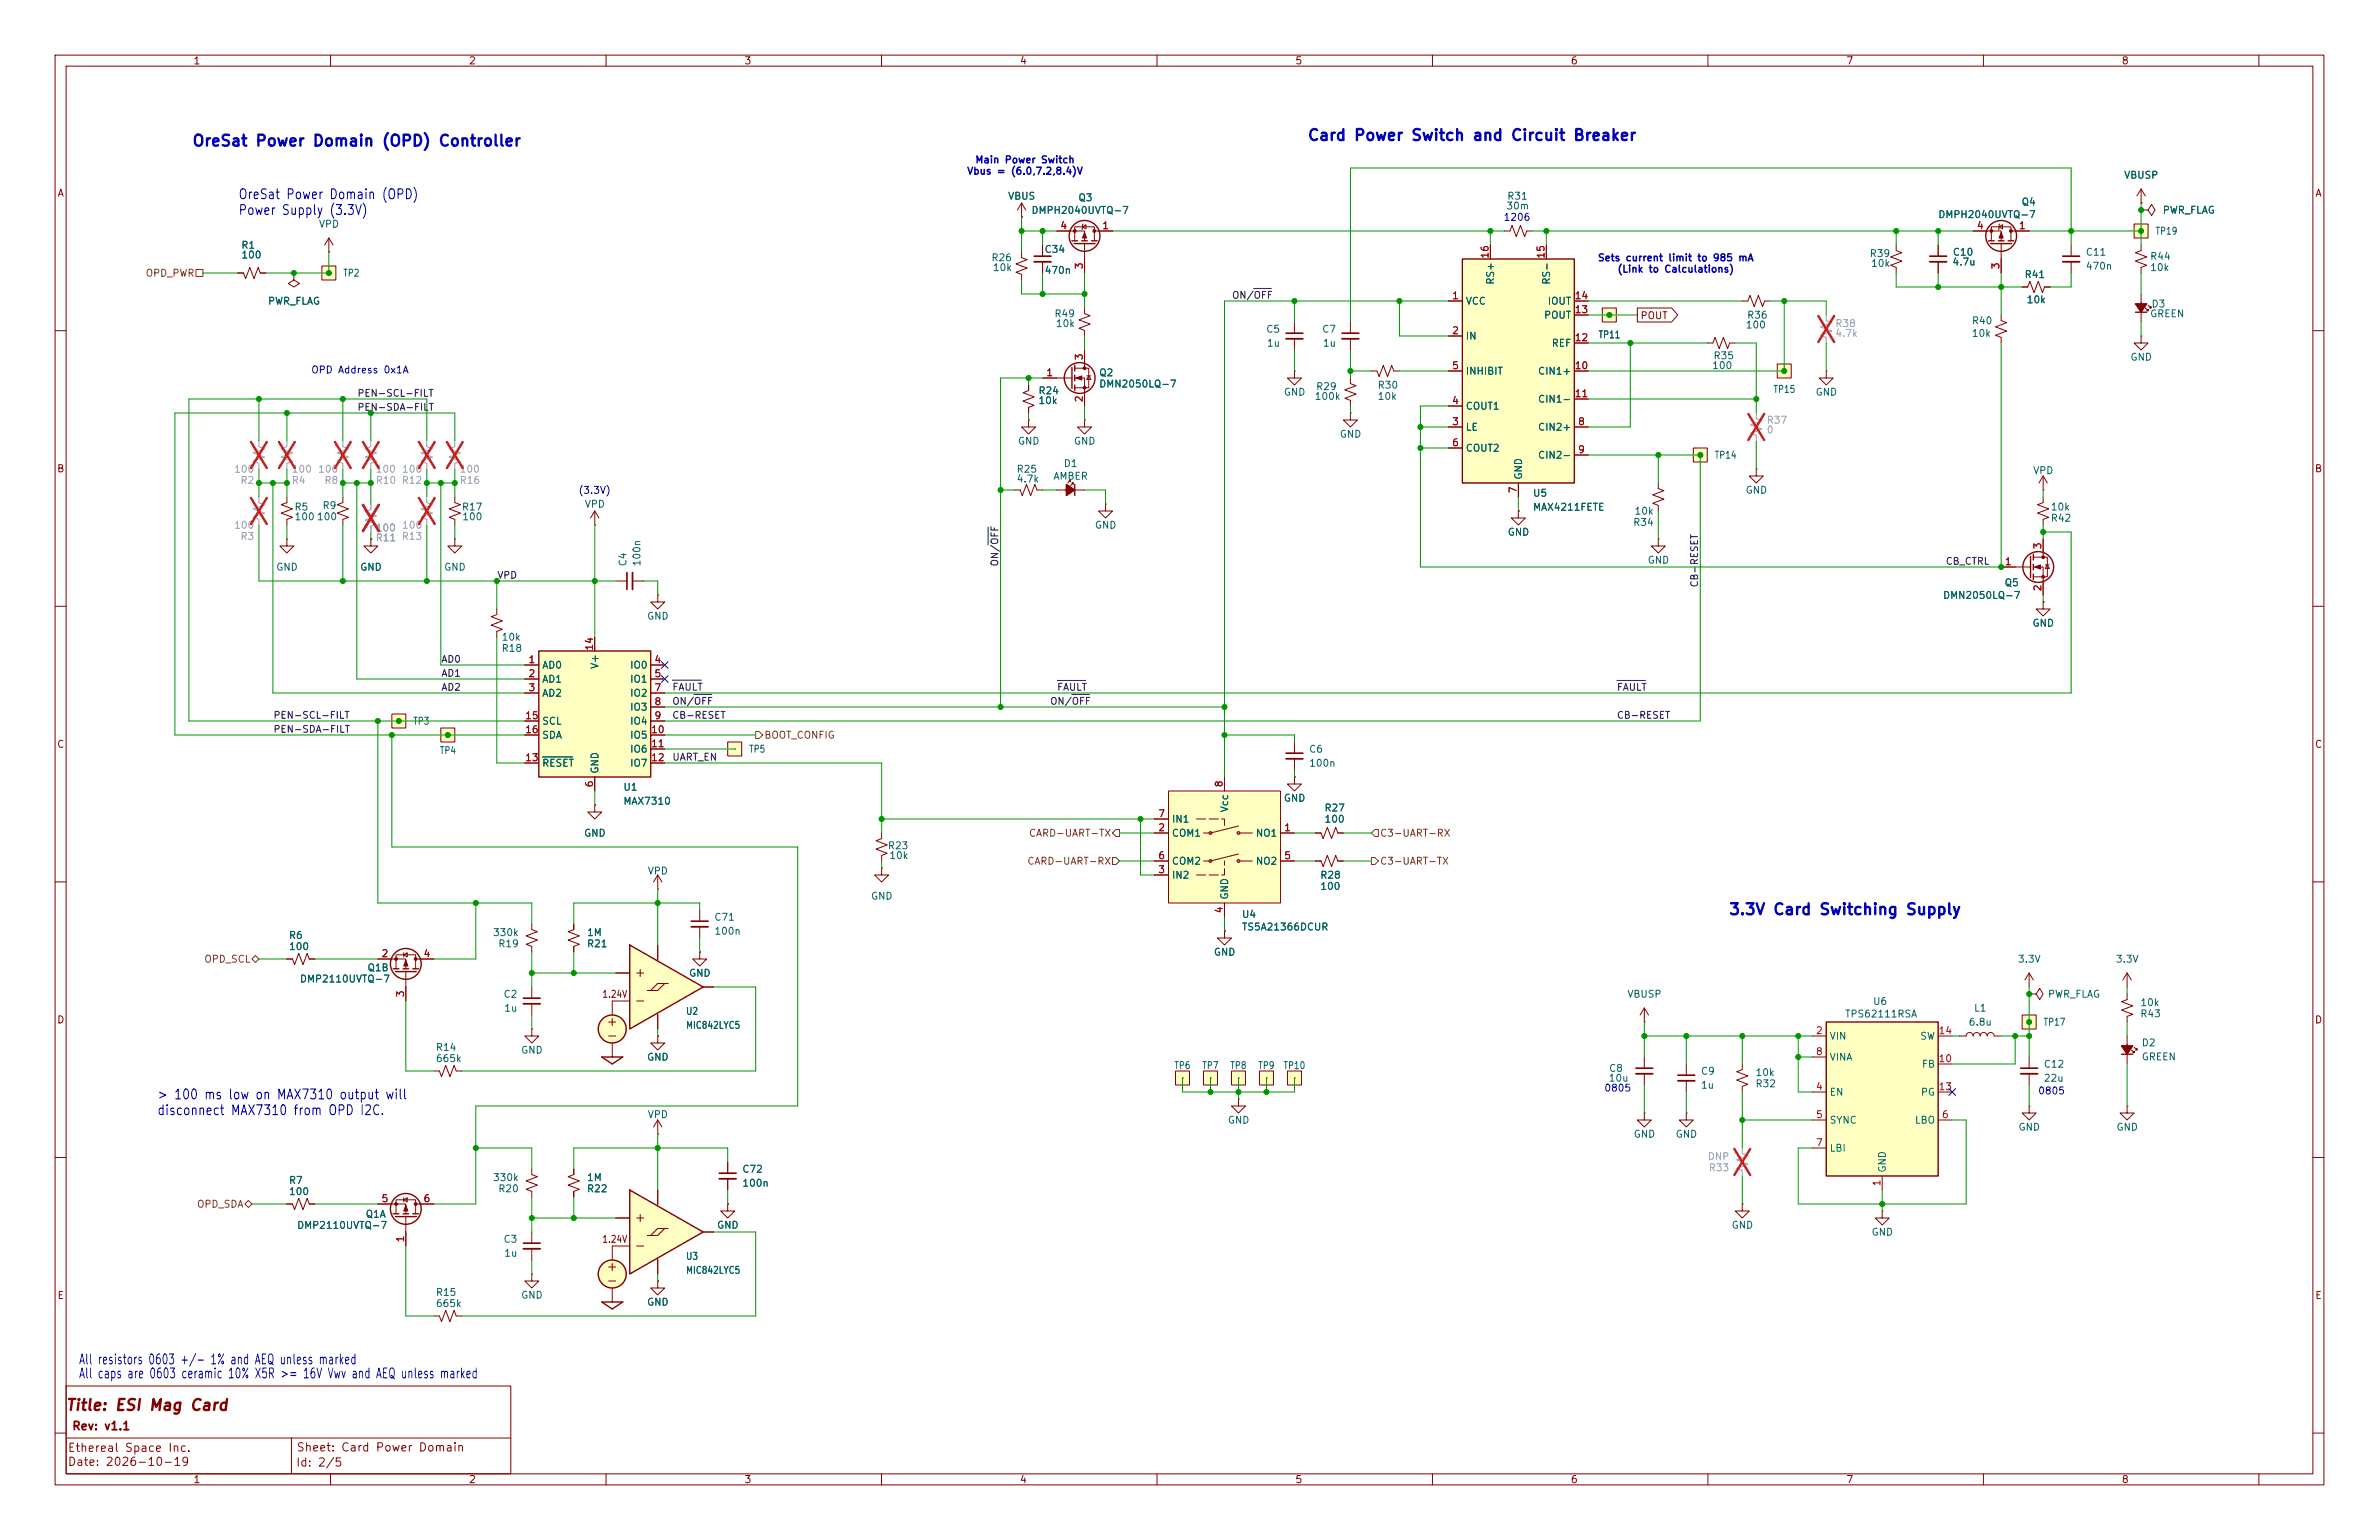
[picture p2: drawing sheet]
<svg xmlns="http://www.w3.org/2000/svg" width="432mm" height="279mm" viewBox="0 0 432 279" stroke-linecap="round" stroke-linejoin="round" font-family="sans-serif">
<defs><g id="words">
<g font-size="2" fill="#0000c2">
<text x="34.8" y="27">OreSat Power Domain (OPD) Controller</text>
<text x="237.2" y="26">Card Power Switch and Circuit Breaker</text>
<text x="313.7" y="166.5">3.3V Card Switching Supply</text>
</g>
<text font-size="2" fill="#840000" x="11.8" y="256.4">Title: ESI Mag Card</text>
<g font-size="1.8" fill="#0000c2">
<text x="43.2" y="36.6">OreSat Power Domain (OPD)</text>
<text x="43.2" y="39.4">Power Supply (3.3V)</text>
<text x="28.4" y="199.9">&gt; 100 ms low on MAX7310 output will</text>
<text x="28.4" y="202.8">disconnect MAX7310 from OPD I2C.</text>
<text x="14.2" y="250.5">All caps are 0603 ceramic 10% X5R &gt;= 16V Vwv and AEQ unless marked</text>
<text x="14.2" y="248">All resistors 0603 +/- 1% and AEQ unless marked</text>
</g>
<g font-size="1.5" fill="#840000">
<text x="12.2" y="263.8">Ethereal Space Inc.</text>
<text x="13" y="259.8">Rev: v1.1</text>
<text x="53.7" y="263.7">Sheet: Card Power Domain</text>
<text x="12.2" y="266.3">Date: 2026-10-19</text>
<text x="53.6" y="266.4">Id: 2/5</text>
</g>
<g font-size="1.3" fill="#840000">
<text x="35" y="12">1</text>
<text x="85" y="12">2</text>
<text x="135" y="12">3</text>
<text x="185" y="12">4</text>
<text x="235" y="12">5</text>
<text x="285" y="12">6</text>
<text x="335" y="12">7</text>
<text x="385" y="12">8</text>
<text x="10.3" y="36">A</text>
<text x="420.1" y="36">A</text>
<text x="297.7" y="58.2">POUT</text>
<text x="10.3" y="86">B</text>
<text x="420.1" y="86">B</text>
<text x="10.3" y="136">C</text>
<text x="420.1" y="136">C</text>
<text x="10.3" y="186">D</text>
<text x="109.2" y="181.3">1.24V</text>
<text x="420.1" y="186">D</text>
<text x="109.2" y="225.8">1.24V</text>
<text x="10.3" y="236">E</text>
<text x="420.1" y="236">E</text>
<text x="35" y="269.4">1</text>
<text x="85" y="269.4">2</text>
<text x="135" y="269.4">3</text>
<text x="185" y="269.4">4</text>
<text x="235" y="269.4">5</text>
<text x="285" y="269.4">6</text>
<text x="335" y="269.4">7</text>
<text x="385" y="269.4">8</text>
</g>
<g font-size="1.3" fill="#0000c2">
<text x="176.9" y="29.9">Main Power Switch</text>
<text x="175.4" y="32">Vbus = (6.0,7.2,8.4)V</text>
<text x="272.8" y="40.4">1206</text>
<text x="289.9" y="47.7">Sets current limit to 985 mA</text>
<text x="293.5" y="49.8">(Link to Calculations)</text>
<text x="56.4" y="68.1">OPD Address 0x1A</text>
<text x="104.9" y="89.9">(3.3V)</text>
<text x="291.1" y="198.4">0805</text>
<text x="369.8" y="198.9">0805</text>
</g>
<g font-size="1.3" fill="#006464">
<text x="385.4" y="32.7">VBUSP</text>
<text x="57.8" y="41.6">VPD</text>
<text x="182.9" y="36.5">VBUS</text>
<text x="187.1" y="39.1">DMPH2040UVTQ-7</text>
<text x="195.6" y="36.8">Q3</text>
<text x="273.3" y="38.3">30m</text>
<text x="273.5" y="36.5">R31</text>
<text x="351.7" y="39.9">DMPH2040UVTQ-7</text>
<text x="366.8" y="37.6">Q4</text>
<text x="392.4" y="39.1">PWR_FLAG</text>
<text x="43.7" y="45.4">R1</text>
<text x="43.7" y="47.2">100</text>
<text x="179.8" y="47.7">R26</text>
<text x="189.5" y="46.2">C34</text>
<text x="339.3" y="46.9">R39</text>
<text x="354.3" y="46.7">C10</text>
<text x="378.5" y="46.7">C11</text>
<text x="390.2" y="47.5">R44</text>
<text x="391.1" y="42.9">TP19</text>
<text x="62.2" y="50.5">TP2</text>
<text x="180.1" y="49.5">10k</text>
<text x="189.5" y="50">470n</text>
<text x="271.5" y="51.8" transform="rotate(-90 271.5 51.8)">RS+</text>
<text x="281.6" y="51.8" transform="rotate(-90 281.6 51.8)">RS-</text>
<text x="339.5" y="48.7">10k</text>
<text x="354.3" y="48.5">4.7u</text>
<text x="367.4" y="50.8">R41</text>
<text x="378.5" y="49.2">470n</text>
<text x="390.2" y="49.5">10k</text>
<text x="48.5" y="55.6">PWR_FLAG</text>
<text x="191.3" y="57.9">R49</text>
<text x="191.5" y="59.6">10k</text>
<text x="265.9" y="55.6">VCC</text>
<text x="280.1" y="58.1">POUT</text>
<text x="280.8" y="55.6">IOUT</text>
<text x="316.7" y="59.9">100</text>
<text x="317" y="58.1">R36</text>
<text x="357.8" y="59.1">R40</text>
<text x="367.7" y="55.3">10k</text>
<text x="390.2" y="57.9">GREEN</text>
<text x="390.4" y="56.1">D3</text>
<text x="229.7" y="60.7">C5</text>
<text x="229.8" y="63.2">1u</text>
<text x="239.9" y="60.7">C7</text>
<text x="240" y="63.2">1u</text>
<text x="265.9" y="61.9">IN</text>
<text x="281.5" y="63.2">REF</text>
<text x="290" y="61.7">TP11</text>
<text x="310.9" y="65.5">R35</text>
<text x="357.8" y="61.4">10k</text>
<text x="386.6" y="65.7">GND</text>
<text x="188.4" y="71.8">R24</text>
<text x="199.4" y="68.6">Q2</text>
<text x="199.4" y="70.6">DMN2050LQ-7</text>
<text x="238.8" y="71.1">R29</text>
<text x="249.9" y="70.8">R30</text>
<text x="265.9" y="68.3">INHIBIT</text>
<text x="279.1" y="68.3">CIN1+</text>
<text x="310.7" y="67.3">100</text>
<text x="321.8" y="71.6">TP15</text>
<text x="188.4" y="73.6">10k</text>
<text x="232.9" y="72.1">GND</text>
<text x="238.5" y="72.9">100k</text>
<text x="249.9" y="72.9">10k</text>
<text x="265.9" y="74.6">COUT1</text>
<text x="279.1" y="73.4">CIN1-</text>
<text x="329.4" y="72.1">GND</text>
<text x="184.7" y="81">GND</text>
<text x="194.8" y="81">GND</text>
<text x="243.1" y="79.7">GND</text>
<text x="265.9" y="78.4">LE</text>
<text x="265.9" y="82.3">COUT2</text>
<text x="279.1" y="78.4">CIN2+</text>
<text x="279.1" y="83.5">CIN2-</text>
<text x="311.1" y="83.5">TP14</text>
<text x="184.4" y="87.8">4.7k</text>
<text x="184.4" y="86.1">R25</text>
<text x="191.1" y="87.3">AMBER</text>
<text x="193" y="85">D1</text>
<text x="276.6" y="87.1" transform="rotate(-90 276.6 87.1)">GND</text>
<text x="316.7" y="89.9">GND</text>
<text x="368.9" y="86.3">VPD</text>
<text x="53.3" y="92.9">R5</text>
<text x="53.3" y="94.7">100</text>
<text x="57.4" y="94.7">100</text>
<text x="58.4" y="92.7">R9</text>
<text x="83.7" y="92.9">R17</text>
<text x="83.8" y="94.7">100</text>
<text x="106" y="92.4">VPD</text>
<text x="278.1" y="93">MAX4211FETE</text>
<text x="278.1" y="90.4">U5</text>
<text x="296.3" y="95.7">R34</text>
<text x="296.6" y="93.7">10k</text>
<text x="372.1" y="92.9">10k</text>
<text x="372.1" y="95">R42</text>
<text x="198.6" y="96.2">GND</text>
<text x="273.6" y="97.5">GND</text>
<text x="50" y="103.8">GND</text>
<text x="65.3" y="103.8">GND</text>
<text x="80.5" y="103.8">GND</text>
<text x="114" y="102.9" transform="rotate(-90 114 102.9)">C4</text>
<text x="116.5" y="102.9" transform="rotate(-90 116.5 102.9)">100n</text>
<text x="299" y="102.6">GND</text>
<text x="363.7" y="106.7">Q5</text>
<text x="117.3" y="112.7">GND</text>
<text x="352.6" y="109">DMN2050LQ-7</text>
<text x="90.9" y="116.5">10k</text>
<text x="90.9" y="118.6">R18</text>
<text x="368.8" y="114">GND</text>
<text x="98.3" y="121.6">AD0</text>
<text x="98.3" y="124.2">AD1</text>
<text x="108.9" y="121.5" transform="rotate(-90 108.9 121.5)">V+</text>
<text x="114.3" y="121.6">IO0</text>
<text x="114.3" y="124.2">IO1</text>
<text x="74.9" y="131.8">TP3</text>
<text x="98.3" y="126.7">AD2</text>
<text x="98.3" y="131.8">SCL</text>
<text x="114.3" y="126.7">IO2</text>
<text x="114.3" y="129.2">IO3</text>
<text x="114.3" y="131.8">IO4</text>
<text x="79.7" y="137.1">TP4</text>
<text x="98.3" y="134.3">SDA</text>
<text x="114.3" y="134.3">IO5</text>
<text x="114.3" y="136.9">IO6</text>
<text x="135.9" y="136.9">TP5</text>
<text x="237.5" y="136.9">C6</text>
<text x="98.3" y="139.4">RESET</text>
<text x="108.9" y="140.5" transform="rotate(-90 108.9 140.5)">GND</text>
<text x="113" y="143.8">U1</text>
<text x="114.3" y="139.4">IO7</text>
<text x="237.5" y="139.4">100n</text>
<text x="113" y="146.3">MAX7310</text>
<text x="212.6" y="149.6">IN1</text>
<text x="223.2" y="147.5" transform="rotate(-90 223.2 147.5)">Vcc</text>
<text x="232.9" y="145.8">GND</text>
<text x="240.3" y="149.6">100</text>
<text x="240.3" y="147.5">R27</text>
<text x="105.9" y="152.1">GND</text>
<text x="161" y="154.4">R23</text>
<text x="212.6" y="152.1">COM1</text>
<text x="227.8" y="152.1">NO1</text>
<text x="117.5" y="159">VPD</text>
<text x="161.3" y="156.2">10k</text>
<text x="212.6" y="159.7">IN2</text>
<text x="212.6" y="157.2">COM2</text>
<text x="227.8" y="157.2">NO2</text>
<text x="239.5" y="161.8">100</text>
<text x="239.5" y="159.7">R28</text>
<text x="129.5" y="167.3">C71</text>
<text x="158" y="163.5">GND</text>
<text x="223.2" y="163.3" transform="rotate(-90 223.2 163.3)">GND</text>
<text x="225.3" y="166.8">U4</text>
<text x="52.3" y="170.6">R6</text>
<text x="52.3" y="172.7">100</text>
<text x="89.4" y="170.1">330k</text>
<text x="90.3" y="172.2">R19</text>
<text x="106.4" y="170.1">1M</text>
<text x="106.4" y="172.2">R21</text>
<text x="129.5" y="169.9">100n</text>
<text x="220.2" y="173.7">GND</text>
<text x="225.3" y="169.1">TS5A21366DCUR</text>
<text x="54.3" y="178.6">DMP2110UVTQ-7</text>
<text x="66.6" y="176.5">Q1B</text>
<text x="125" y="177.5">GND</text>
<text x="366.1" y="175">3.3V</text>
<text x="383.9" y="175">3.3V</text>
<text x="91.3" y="181.3">C2</text>
<text x="91.4" y="183.9">1u</text>
<text x="124.4" y="184.4">U2</text>
<text x="295.3" y="181.3">VBUSP</text>
<text x="334.8" y="184.9">TPS62111RSA</text>
<text x="339.9" y="182.6">U6</text>
<text x="358.2" y="183.9">L1</text>
<text x="371.6" y="181.3">PWR_FLAG</text>
<text x="388.4" y="182.8">10k</text>
<text x="388.4" y="184.9">R43</text>
<text x="79" y="191">R14</text>
<text x="94.5" y="191.5">GND</text>
<text x="124.4" y="187">MIC842LYC5</text>
<text x="332" y="188.9">VIN</text>
<text x="348.4" y="188.9">SW</text>
<text x="357.2" y="186.4">6.8u</text>
<text x="370.8" y="186.4">TP17</text>
<text x="388.6" y="190.1">D2</text>
<text x="79" y="193">665k</text>
<text x="117.3" y="192.7">GND</text>
<text x="213" y="194.3">TP6</text>
<text x="218.1" y="194.3">TP7</text>
<text x="223.2" y="194.3">TP8</text>
<text x="228.3" y="194.3">TP9</text>
<text x="232.9" y="194.3">TP10</text>
<text x="291.9" y="196.6">10u</text>
<text x="291.9" y="194.8">C8</text>
<text x="308.6" y="195.3">C9</text>
<text x="308.6" y="197.8">1u</text>
<text x="318.5" y="195.5">10k</text>
<text x="318.5" y="197.6">R32</text>
<text x="332" y="192.7">VINA</text>
<text x="348.7" y="194">FB</text>
<text x="370.8" y="194">C12</text>
<text x="370.8" y="196.6">22u</text>
<text x="388.6" y="192.7">GREEN</text>
<text x="117.5" y="203.2">VPD</text>
<text x="332" y="199.1">EN</text>
<text x="348.5" y="199.1">PG</text>
<text x="222.8" y="204.2">GND</text>
<text x="296.4" y="206.7">GND</text>
<text x="304" y="206.7">GND</text>
<text x="332" y="204.2">SYNC</text>
<text x="332" y="209.3">LBI</text>
<text x="347.5" y="204.2">LBO</text>
<text x="366.3" y="205.4">GND</text>
<text x="384" y="205.4">GND</text>
<text x="52.3" y="215.1">R7</text>
<text x="89.4" y="214.6">330k</text>
<text x="106.4" y="214.6">1M</text>
<text x="134.6" y="215.6">100n</text>
<text x="134.6" y="213.1">C72</text>
<text x="342.6" y="212.9" transform="rotate(-90 342.6 212.9)">GND</text>
<text x="52.3" y="217.1">100</text>
<text x="66.3" y="221.2">Q1A</text>
<text x="90.3" y="216.6">R20</text>
<text x="106.4" y="216.6">R22</text>
<text x="53.8" y="223.3">DMP2110UVTQ-7</text>
<text x="91.3" y="225.8">C3</text>
<text x="130" y="223.2">GND</text>
<text x="314.2" y="223.2">GND</text>
<text x="339.6" y="224.5">GND</text>
<text x="91.4" y="228.3">1u</text>
<text x="124.4" y="228.9">U3</text>
<text x="124.4" y="231.4">MIC842LYC5</text>
<text x="79" y="235.4">R15</text>
<text x="79" y="237.4">665k</text>
<text x="94.5" y="235.9">GND</text>
<text x="117.3" y="237.2">GND</text>
</g>
<g font-size="1.3" fill="#a90000">
<text x="192.3" y="41.9">4</text>
<text x="200" y="41.9">1</text>
<text x="358.7" y="41.9">4</text>
<text x="366.3" y="41.9">1</text>
<text x="270.5" y="47" transform="rotate(-90 270.5 47)">16</text>
<text x="280.6" y="47" transform="rotate(-90 280.6 47)">15</text>
<text x="196.8" y="49" transform="rotate(-90 196.8 49)">3</text>
<text x="363.2" y="49" transform="rotate(-90 363.2 49)">3</text>
<text x="263.5" y="54.6">1</text>
<text x="285.7" y="57.1">13</text>
<text x="285.7" y="54.6">14</text>
<text x="196.8" y="65.5" transform="rotate(-90 196.8 65.5)">3</text>
<text x="263.5" y="60.9">2</text>
<text x="285.7" y="62.2">12</text>
<text x="189.8" y="68.6">1</text>
<text x="263.5" y="67.3">5</text>
<text x="285.7" y="67.3">10</text>
<text x="196.8" y="73.1" transform="rotate(-90 196.8 73.1)">2</text>
<text x="263.5" y="77.4">3</text>
<text x="263.5" y="73.6">4</text>
<text x="285.7" y="72.4">11</text>
<text x="286.3" y="77.4">8</text>
<text x="263.5" y="81.3">6</text>
<text x="286.3" y="82.5">9</text>
<text x="275.6" y="89.6" transform="rotate(-90 275.6 89.6)">7</text>
<text x="370.8" y="99.8" transform="rotate(-90 370.8 99.8)">3</text>
<text x="363.8" y="102.8">1</text>
<text x="370.8" y="107.4" transform="rotate(-90 370.8 107.4)">2</text>
<text x="107.9" y="118.2" transform="rotate(-90 107.9 118.2)">14</text>
<text x="95.8" y="120.6">1</text>
<text x="95.8" y="123.2">2</text>
<text x="95.8" y="125.7">3</text>
<text x="118.7" y="120.6">4</text>
<text x="118.7" y="123.2">5</text>
<text x="118.7" y="125.7">7</text>
<text x="95.2" y="130.8">15</text>
<text x="118.7" y="128.2">8</text>
<text x="118.7" y="130.8">9</text>
<text x="95.2" y="133.3">16</text>
<text x="118.1" y="133.3">10</text>
<text x="118.1" y="135.9">11</text>
<text x="95.2" y="138.4">13</text>
<text x="107.9" y="142.9" transform="rotate(-90 107.9 142.9)">6</text>
<text x="118.1" y="138.4">12</text>
<text x="222.2" y="142.9" transform="rotate(-90 222.2 142.9)">8</text>
<text x="210.1" y="148.6">7</text>
<text x="210.1" y="151.1">2</text>
<text x="233" y="151.1">1</text>
<text x="210.1" y="158.7">3</text>
<text x="210.1" y="156.2">6</text>
<text x="233" y="156.2">5</text>
<text x="222.2" y="165.8" transform="rotate(-90 222.2 165.8)">4</text>
<text x="69.1" y="174">2</text>
<text x="76.8" y="174">4</text>
<text x="73.6" y="181" transform="rotate(-90 73.6 181)">3</text>
<text x="329.5" y="187.9">2</text>
<text x="329.5" y="191.7">8</text>
<text x="351.7" y="187.9">14</text>
<text x="351.7" y="193">10</text>
<text x="329.5" y="198.1">4</text>
<text x="329.5" y="203.2">5</text>
<text x="351.7" y="198.1">13</text>
<text x="352.4" y="203.2">6</text>
<text x="329.5" y="208.3">7</text>
<text x="341.6" y="215.3" transform="rotate(-90 341.6 215.3)">1</text>
<text x="69.1" y="218.4">5</text>
<text x="76.8" y="218.4">6</text>
<text x="73.6" y="225.5" transform="rotate(-90 73.6 225.5)">1</text>
</g>
<g font-size="1.3" fill="#725600">
<text x="26.3" y="50.5">OPD_PWR</text>
<text x="138.6" y="134.3">BOOT_CONFIG</text>
<text x="186.7" y="152.1">CARD-UART-TX</text>
<text x="250.4" y="152.1">C3-UART-RX</text>
<text x="186.4" y="157.2">CARD-UART-RX</text>
<text x="250.4" y="157.2">C3-UART-TX</text>
<text x="37" y="175">OPD_SCL</text>
<text x="35.7" y="219.4">OPD_SDA</text>
</g>
<g font-size="1.3" fill="#989898">
<text x="333" y="59.6">R38</text>
<text x="333" y="61.4">4.7k</text>
<text x="320.6" y="77.2">R37</text>
<text x="320.6" y="78.9">0</text>
<text x="42.4" y="86.1">100</text>
<text x="43.5" y="88.1">R2</text>
<text x="52.8" y="88.1">R4</text>
<text x="52.8" y="86.1">100</text>
<text x="57.6" y="86.1">100</text>
<text x="58.8" y="88.1">R8</text>
<text x="68.1" y="86.1">100</text>
<text x="68.1" y="88.1">R10 R12</text>
<text x="72.9" y="86.1">100</text>
<text x="83.3" y="86.1">100</text>
<text x="83.3" y="88.1">R16</text>
<text x="42.4" y="96.2">100</text>
<text x="43.5" y="98.3">R3</text>
<text x="68.1" y="96.7">100</text>
<text x="68.1" y="98.5">R11 R13</text>
<text x="68.1" y="98.5">R11</text>
<text x="72.9" y="96.2">100</text>
<text x="309.9" y="210.8">DNP</text>
<text x="310" y="212.8">R33</text>
</g>
<g font-size="1.3" fill="#0f0f0f">
<text x="121.9" y="125.6">FAULT</text>
<text x="121.9" y="138.3">UART_EN</text>
</g>
<g font-size="1.2" fill="#0f0f0f">
<text x="223.5" y="54.5">ON/OFF</text>
<text x="64.8" y="72.3">PEN-SCL-FILT</text>
<text x="64.8" y="74.8">PEN-SDA-FILT</text>
<text x="90.2" y="105.3">VPD</text>
<text x="181.5" y="102.9" transform="rotate(-90 181.5 102.9)">ON/OFF</text>
<text x="308.5" y="106.7" transform="rotate(-90 308.5 106.7)">CB-RESET</text>
<text x="353.1" y="102.8">CB_CTRL</text>
<text x="80" y="120.5">AD0</text>
<text x="80" y="125.6">AD2</text>
<text x="80" y="123.1">AD1</text>
<text x="191.8" y="125.6">FAULT</text>
<text x="293.4" y="125.6">FAULT</text>
<text x="49.5" y="130.7">PEN-SCL-FILT</text>
<text x="121.9" y="128.2">ON/OFF</text>
<text x="121.9" y="130.7">CB-RESET</text>
<text x="190.5" y="128.2">ON/OFF</text>
<text x="293.4" y="130.7">CB-RESET</text>
<text x="49.5" y="133.2">PEN-SDA-FILT</text>
</g>
</g></defs>
<g fill="none" stroke="#840000" stroke-width=".18">
<path d="M10 10h411.8v259.4h-411.8zM12 12h407.8v255.4h-407.8zM60 10v2M110 10v2M160 10v2M210 10v2M260 10v2M310 10v2M360 10v2M410 10v2M10 60h2M419.8 60h2"/>
<path d="M301 87.6v1l1 .4-2 .8 2 .8-2 .7 1 .4v1M10 110h2M419.8 110h2M10 160h2M419.8 160h2M10 210h2M419.8 210h2M10 260h2M12 251.5h80.7v15.9h-80.7zM419.8 260h2M12.1 260.9h80.6M52.9 260.9v6.5"/>
<path d="M60 267.4v2M110 267.4v2M160 267.4v2M210 267.4v2M260 267.4v2M310 267.4v2M360 267.4v2M410 267.4v2"/>
</g>
<path d="M97.8 118.1h20.3v22.9h-20.3z" fill="#ffffc2"/>
<g fill="none" stroke="#840000" stroke-width=".25">
<path d="M194.6 43.7h1M194.9 44.2h3.9M196.3 43.7h1.1M198.1 43.7h1M97.8 118.1h20.3v22.9h-20.3z"/>
<circle cx="196.8" cy="42.8" r="2.79"/>
</g>
<g fill="none" stroke="#840000" stroke-width=".18">
<path d="M185.4 39.4h.1M185.4 36.8l-.7 1.3M185.4 36.8l.8 1.3M185.4 36.8v2.6M189.2 44.5v2M189.2 47.5v2M191.8 41.9h5v1.8M195.1 43.7v-2.6h3.5v2.6M196.5 41.1l.6-.3v.7zM196.6 40.6l-.1 .2v.7l-.2 .2M196.8 55.9v1l1.1 .4-2.1 .7 2.1 .8-2.1 .8 1 .3v1.1M196.8 44.2v5.3"/>
<path d="M198.6 41.9h3.3M186.7 76.2v1.3h1.3l-1.3 1.2-1.3-1.2h1.3M186.7 76.2h.1M186.7 69.9v1l-1 .3 2 .8-2 .8 2 .7-1 .4v1M196.8 76.2v1.3h1.3l-1.3 1.2-1.2-1.2h1.2M196.8 76.2h.1M245.1 74.9v1.3h1.3l-1.3 1.3-1.3-1.3h1.3M245.1 74.9h.1M245.1 68.6v1l1 .4-2 .7 2 .8-2 .8 1 .3v1.1M248.9 67.3h1l.4 1 .8-2 .7 2 .8-2 .4 1h1M62.2 90.2v1l-1 .4 2 .7-2 .8 2 .8-1 .3v1.1M67.3 97.8v1.3h1.3l-1.3 1.2-1.3-1.2h1.3"/>
<path d="M67.3 97.8h.1M275.6 92.7v1.3h1.3l-1.3 1.3-1.3-1.3h1.3M275.6 92.7h.1M107.9 115.6v2.5M111.8 105.4h2M114.8 105.4h2M119.4 108v1.2h1.2l-1.2 1.3-1.3-1.3h1.3M119.4 108h.1M95.2 120.7h2.6M95.2 123.2h2.6M95.2 125.7h2.6M95.2 130.8h2.6"/>
<path d="M95.2 133.4h2.6M95.2 138.4h2.6M118.1 120.7h2.5M118.1 123.2h2.5M118.1 125.7h2.5M118.1 128.3h2.5M118.1 130.8h2.5M118.1 133.4h2.5M118.1 135.9h2.5M118.1 138.4h2.5M107.9 146.1v1.2h1.3l-1.3 1.3-1.2-1.3h1.2M107.9 146.1h.1"/>
<path d="M107.9 141v2.5M386.1 176.5l-.8 1.3M386.1 176.5l.7 1.3M386.1 176.5v2.6M119.4 205.7h.1M119.4 203.2l-.8 1.3M119.4 203.2l.7 1.3M119.4 203.2v2.5"/>
</g>
<path d="M98.4 137.3h5.5" fill="none" stroke="#006464" stroke-width=".18"/>
<path d="M52.1 80v1l-1 .4 2 .8-2 .7 2 .8-1 .4v1M67.3 80v1l-1 .4 2 .8-2 .7 2 .8-1 .4v1" fill="none" stroke="#a1a1a1" stroke-width=".18"/>
<path d="M50.6 80.2l2.9 4.7M53.5 80.2l-2.9 4.7M65.9 80.2l2.8 4.7M68.7 80.2l-2.8 4.7" fill="none" stroke="#e12e31" stroke-width=".46"/>
<g fill="#840000" stroke="#840000" stroke-width=".18">
<path d="M196.8 42.2l.4 1h-.7z"/>
<circle cx="198.6" cy="41.9" r=".25"/>
<circle cx="195.1" cy="41.9" r=".25"/>
</g>
<path d="M187.7 46.5h3.1M113.8 103.9v3" fill="none" stroke="#840000" stroke-width=".3"/>
<path d="M187.7 47.5h3.1M114.8 103.9v3" fill="none" stroke="#840000" stroke-width=".33"/>
<path d="M367 184.2h2.6v2.5h-2.6z" fill="#ffffc2"/>
<g fill="none" stroke="#840000" stroke-width=".18">
<path d="M185.4 45.7v1l1 .4-2 .8 2 .7-2 .8 1 .4v1M234.9 58.4v2.1M245.1 58.4v2.1M273 41.9h1.1l.3-1 .8 2 .8-2 .7 2 .4-1h1M234.9 61.5v2M245.1 61.5v2M82.5 97.8v1.3h1.3l-1.3 1.2-1.2-1.2h1.2M82.5 97.8h.1M107.9 95.3h.1M107.9 92.7l-.7 1.3M107.9 92.7l.8 1.3M107.9 92.7v2.6"/>
<path d="M355.6 188h1.3a.64 .64 0 0 1 .6-.7 .64 .64 0 0 1 .6 .7 .64 .64 0 0 1 .7-.7 .64 .64 0 0 1 .6 .7 .64 .64 0 0 1 .6-.7 .64 .64 0 0 1 .7 .7 .64 .64 0 0 1 .6-.7 .64 .64 0 0 1 .6 .7h1.3M367 184.2h2.6v2.5h-2.6zM368.3 185.4h.1M368.3 191.8v2M368.3 194.8v2.1M386.1 180.3v1.1l-1 .3 2 .8-2 .8 2 .7-1 .4v1M386.1 188v5M386.8 190.5l.5 .5v-.2v.2h-.2M387.3 190l.6 .5v-.3v.3h-.3M96.5 212.1v1l1 .4-2 .7 2 .8-2 .8 1 .4v1M104.1 212.1v1l-1 .4 2.1 .7-2.1 .8 2.1 .8-1.1 .4v1M386.1 200.7v1.2h1.2l-1.2 1.3-1.3-1.3h1.3"/>
<path d="M386.1 200.7h.1"/>
</g>
<path d="M233.4 60.5h3.1M243.6 60.5h3M366.8 193.8h3" fill="none" stroke="#840000" stroke-width=".3"/>
<path d="M233.4 61.5h3.1M243.6 61.5h3M366.8 194.8h3" fill="none" stroke="#840000" stroke-width=".33"/>
<path d="M385.1 191.3h2" fill="none" stroke="#840000" stroke-width=".25"/>
<path d="M385.1 189.7h2l-1 1.6z" fill="#840000" stroke="#840000" stroke-width=".25"/>
<path d="M71.1 129.5h2.6v2.6h-2.6z" fill="#ffffc2"/>
<path d="M234.9 67.3v1.3h1.3l-1.3 1.3-1.2-1.3h1.2M234.9 67.3h.1M71.1 129.5h2.6v2.6h-2.6zM72.4 130.8h.1" fill="none" stroke="#840000" stroke-width=".18"/>
<path d="M290.8 55.9h2.6v2.5h-2.6z" fill="#ffffc2"/>
<path d="M290.8 55.9h2.6v2.5h-2.6zM292.1 57.2h.1" fill="none" stroke="#840000" stroke-width=".18"/>
<path d="M331.5 185.4h20.3v28h-20.3z" fill="#ffffc2"/>
<path d="M331.5 185.4h20.3v28h-20.3z" fill="none" stroke="#840000" stroke-width=".25"/>
<g fill="none" stroke="#840000" stroke-width=".18">
<path d="M52.1 97.8v1.3h1.2l-1.2 1.2-1.3-1.2h1.3M52.1 97.8h.1M52.1 90.2v1l-1 .4 2 .7-2 .8 2 .8-1 .3v1.1M82.5 90.2v1l1.1 .4-2.1 .7 2.1 .8-2.1 .8 1 .3v1.1M328.9 188h2.6M328.9 198.1h2.6M328.9 191.8h2.6M351.8 188h2.5M351.8 198.1h2.5M351.8 193h2.5M316.2 218.4v1.3h1.3l-1.3 1.3-1.2-1.3h1.2M316.2 218.4h.1"/>
<path d="M328.9 203.2h2.6M328.9 208.3h2.6M341.6 213.4v2.5M351.8 203.2h2.5M78.7 238.8h1.1l.3 1 .8-2.1 .8 2.1 .7-2.1 .4 1.1h1"/>
</g>
<path d="M62.2 80v1l1 .4-2 .8 2 .7-2 .8 1 .4v1M316.2 208.3v1l1 .4-2 .7 2 .8-2 .8 1 .3v1.1" fill="none" stroke="#a1a1a1" stroke-width=".18"/>
<path d="M60.8 80.2l2.9 4.7M63.7 80.2l-2.9 4.7M314.8 208.5l2.9 4.7M317.7 208.5l-2.9 4.7" fill="none" stroke="#e12e31" stroke-width=".46"/>
<path d="M265.4 47h20.3v40.6h-20.3z" fill="#ffffc2"/>
<g fill="none" stroke="#840000" stroke-width=".25">
<path d="M265.4 47h20.3v40.6h-20.3zM71.4 220.2h1M71.8 220.7h3.8M73.2 220.2h1M74.9 220.2h1"/>
<circle cx="73.7" cy="219.3" r="2.79"/>
</g>
<g fill="none" stroke="#840000" stroke-width=".18">
<path d="M262.9 54.6h2.5M270.5 44.5v2.5M280.7 44.5v2.5M285.7 54.6h2.6M285.7 57.2h2.6M262.9 77.5h2.5M262.9 73.7h2.5M262.9 67.3h2.5M262.9 61h2.5M285.7 77.5h2.6M285.7 67.3h2.6M285.7 72.4h2.6"/>
<path d="M285.7 62.2h2.6M262.9 81.3h2.5M275.6 87.6v2.6M285.7 82.6h2.6M68.6 218.4h5.1v1.8M73.3 217.7l.6-.4v.8zM73.3 217.3v.8M75.4 218.4h3.3M341.6 219.7v1.3h1.3l-1.3 1.3-1.2-1.3h1.2M341.6 219.7h.1M71.9 220.2v-2.5h3.5v2.5M73.7 220.7v5.4"/>
</g>
<g fill="#840000" stroke="#840000" stroke-width=".18">
<path d="M73.7 218.7l.3 1h-.7z"/>
<circle cx="75.4" cy="218.4" r=".25"/>
<circle cx="71.9" cy="218.4" r=".25"/>
</g>
<path d="M307.3 81.3h2.6v2.5h-2.6z" fill="#ffffc2"/>
<g fill="none" stroke="#840000" stroke-width=".18">
<path d="M53.3 49.5v1.3l1.1 .6-1.1 .7-1-.7 1-.6M53.3 49.5h.1M316.2 54.6h1l.4-1 .8 2 .8-2 .7 2 .4-1h1M309.9 62.2h1l.4-1 .7 2 .8-2 .8 2 .3-1h1.1M307.3 81.3h2.6v2.5h-2.6zM308.6 82.6h.1M318.8 85.1v1.3h1.2l-1.2 1.2-1.3-1.2h1.3M318.8 85.1h.1M306.1 193v2.1M306.1 196.1v2M316.2 193v1.1l-1 .3 2 .8-2 .8 2 .7-1 .4v1M306.1 201.9v1.3h1.2l-1.2 1.3-1.3-1.3h1.3"/>
<path d="M306.1 201.9h.1"/>
</g>
<path d="M304.5 195.1h3.1" fill="none" stroke="#840000" stroke-width=".3"/>
<path d="M304.5 196.1h3.1" fill="none" stroke="#840000" stroke-width=".33"/>
<path d="M47 90.2v1l1 .4-2 .7 2 .8-2 .8 1 .3v1.1" fill="none" stroke="#a1a1a1" stroke-width=".18"/>
<path d="M45.6 90.3l2.8 4.8M48.4 90.3l-2.8 4.8" fill="none" stroke="#e12e31" stroke-width=".46"/>
<path d="M212.1 143.5h20.3v20.3h-20.3z" fill="#ffffc2"/>
<path d="M217.2 148.6h5v1.3M217.2 158.8h5v-2.6" fill="none" stroke="#840000" stroke-width=".18" stroke-dasharray="1.7 .6"/>
<g fill="none" stroke="#840000" stroke-width=".18">
<path d="M209.5 151.1h2.6M209.5 156.2h2.6M209.5 158.8h2.6M209.5 148.6h2.6M212.1 143.5h20.3v20.3h-20.3zM222.2 141v2.5M224.8 149.9l-5.1 1.2h-1.3M224.8 151.1h2.5M224.8 154.9l-5.1 1.3h-1.3M224.8 156.2h2.5M232.4 151.1h2.5M232.4 156.2h2.5"/>
<path d="M222.2 163.8v2.6"/>
<circle cx="219.7" cy="156.2" r=".25"/>
<circle cx="219.7" cy="151.1" r=".25"/>
<circle cx="224.8" cy="156.2" r=".25"/>
<circle cx="224.8" cy="151.1" r=".25"/>
</g>
<path d="M132.1 134.6h2.5v2.6h-2.5z" fill="#ffffc2"/>
<path d="M301 97.8v1.3h1.3l-1.3 1.2-1.3-1.2h1.3M301 97.8h.1M132.1 134.6h2.5v2.6h-2.5zM133.3 135.9h.1M160 157.5v1.3h1.3l-1.3 1.2-1.3-1.2h1.3M160 157.5h.1M52.1 218.4h1l.4 1.1 .7-2.1 .8 2.1 .8-2.1 .3 1h1M298.4 201.9v1.3h1.3l-1.3 1.3-1.2-1.3h1.2M298.4 201.9h.1M96.5 231.1v1.3h1.3l-1.3 1.3-1.3-1.3h1.3M96.5 231.1h.1" fill="none" stroke="#840000" stroke-width=".18"/>
<path d="M80 132.1h2.5v2.5h-2.5z" fill="#ffffc2"/>
<g fill="none" stroke="#840000" stroke-width=".18">
<path d="M189.2 68.6h5.4M195.1 66.8h2.5v3.6h-2.5M195.1 68.6h1.7v5.1M196.8 63.5v3.3M197.2 68.2h.8M197.6 68.2l.4 .6h-.8zM191.8 88.9h5M194.3 87.4v-.3h-.2h.2l-.5 .5M194.8 87.9v-.3h-.2h.2l-.5 .5M200.7 91.4v1.3h1.2l-1.2 1.3-1.3-1.3h1.3M200.7 91.4h.1M90.2 110.5v1l-1 .4 2 .7-2 .8 2 .8-1 .4v1"/>
<path d="M80 132.1h2.5v2.5h-2.5zM81.3 133.4h.1M234.9 134.6v2.1M234.9 137.7v2M119.4 158.8l-.8 1.2M119.4 158.8l.7 1.2M119.4 158.8v2.5M160 151.1v1l-1 .4 2 .8-2 .8 2 .7-1 .4v1M234.9 141v1.2h1.3l-1.3 1.3-1.2-1.3h1.2M234.9 141h.1M238.8 151.1h1l.4 1 .7-2 .8 2 .7-2 .4 1h1M52.1 174h1l.4 1 .7-2 .8 2 .8-2 .3 1h1"/>
<path d="M68.6 174h5.1v1.8M71.9 175.8v-2.6h3.5v2.6M73.3 173.2l.6-.4v.8zM73.3 172.8v.8M73.7 176.3v5.3M75.4 174h3.3M104.1 167.6v1.1l-1 .3 2.1 .8-2.1 .8 2.1 .7-1.1 .4v1M119.4 161.3h.1M127 165.1v2M127 168.1v2.1M78.7 194.3h1.1l.3 1 .8-2 .8 2 .7-2 .4 1h1M298.4 185.4h.1"/>
<path d="M298.4 182.9l-.7 1.3M298.4 182.9l.8 1.3M298.4 182.9v2.5M298.4 191.8v2M298.4 194.8v2.1"/>
</g>
<path d="M233.4 136.7h3.1M125.5 167.1h3M296.9 193.8h3.1" fill="none" stroke="#840000" stroke-width=".3"/>
<path d="M233.4 137.7h3.1M125.5 168.1h3M296.9 194.8h3.1" fill="none" stroke="#840000" stroke-width=".33"/>
<g fill="none" stroke="#840000" stroke-width=".25">
<path d="M194.6 66.7v3.8M195.1 66.3v1M195.1 68.1v1M195.1 69.9v1M195.1 87.9v2M71.4 175.8h1M71.8 176.3h3.8M73.2 175.8h1M74.9 175.8h1"/>
<circle cx="196" cy="68.6" r="2.79"/>
<circle cx="73.7" cy="174.9" r="2.79"/>
</g>
<g fill="#840000" stroke="#840000" stroke-width=".18">
<path d="M73.7 174.2l.3 1.1h-.7z"/>
<path d="M195.3 68.6l1-.4v.8z"/>
<circle cx="75.4" cy="174" r=".25"/>
<circle cx="71.9" cy="174" r=".25"/>
<circle cx="196.8" cy="66.8" r=".25"/>
<circle cx="196.8" cy="70.4" r=".25"/>
</g>
<path d="M47 80v1l1 .4-2 .8 2 .7-2 .8 1 .4v1M67.3 91.4v1.1l-1 .3 2 .8-2 .8 2 .7-1 .4v1M77.5 80v1l1 .4-2 .8 2 .7-2 .8 1 .4v1M77.5 90.2v1l1 .4-2 .7 2 .8-2 .8 1 .3v1.1M82.5 80v1l-1 .4 2.1 .8-2.1 .7 2.1 .8-1.1 .4v1" fill="none" stroke="#a1a1a1" stroke-width=".18"/>
<path d="M45.6 80.2l2.8 4.7M48.4 80.2l-2.8 4.7M65.9 91.6l2.8 4.7M68.7 91.6l-2.8 4.7M76 80.2l2.9 4.7M76 90.3l2.9 4.8M78.9 80.2l-2.9 4.7M78.9 90.3l-2.9 4.8M81.1 80.2l2.9 4.7M84 80.2l-2.9 4.7" fill="none" stroke="#e12e31" stroke-width=".46"/>
<path d="M193.5 87.9l1.6 1-1.6 1z" fill="#840000" stroke="#840000" stroke-width=".25"/>
<path d="M58.4 48.3h2.6v2.5h-2.6z" fill="#ffffc2"/>
<path d="M43.2 49.5h1l.4 1 .7-2 .8 2 .8-2 .3 1h1.1M58.4 48.3h2.6v2.5h-2.6zM59.7 49.5h.1M59.7 45.7h.1M59.7 43.2l-.8 1.3M59.7 43.2l.8 1.3M59.7 43.2v2.5M184.1 88.9h1.1l.3 1 .8-2 .8 2 .7-2 .4 1h1M119.4 232.4v1.3h1.2l-1.2 1.3-1.3-1.3h1.3M119.4 232.4h.1" fill="none" stroke="#840000" stroke-width=".18"/>
<circle cx="111.1" cy="231.1" r="2.54" fill="#ffffc2" stroke="#ffffc2" stroke-width=".18"/>
<path d="M114.3 215.9l13.3 7.6-13.3 7.6z" fill="#ffffc2"/>
<g fill="none" stroke="#840000" stroke-width=".18">
<path d="M96.5 167.6v1.1l1 .3-2 .8 2 .8-2 .7 1 .4v1M96.5 179.1v2M127 172.7v1.3h1.3l-1.3 1.3-1.3-1.3h1.3M127 172.7h.1M96.5 186.7v1.3h1.3l-1.3 1.2-1.3-1.2h1.3M96.5 186.7h.1M96.5 182.1v2.1M119.4 188v1.2h1.2l-1.2 1.3-1.3-1.3h1.3M119.4 188h.1M119.4 215.9v2.8M96.5 223.5v2.1M96.5 226.6v2"/>
<path d="M110.5 229.9h1.3M110.5 232.4h1.3M111.1 229.2v1.3M111.1 233.7v2.5M111.8 221h2.5M114.3 226.1h-3.2v2.5M115.6 226.1h1.2M115.6 221h1.2M116.2 220.3v1.3M119.4 228.3v2.8M120.6 222.9l-1.2 1.3h-1.9M121.3 222.9h-1.9l-1.3 1.3"/>
<path d="M127.5 223.5h2"/>
</g>
<g fill="none" stroke="#840000" stroke-width=".25">
<path d="M114.3 215.9l13.3 7.6-13.3 7.6zM109.2 236.2h3.8l-1.9 1.3z"/>
<circle cx="111.1" cy="231.1" r="2.54"/>
</g>
<path d="M95 181.1h3M95 225.6h3" fill="none" stroke="#840000" stroke-width=".3"/>
<path d="M95 182.1h3M95 226.6h3" fill="none" stroke="#840000" stroke-width=".33"/>
<circle cx="111.1" cy="186.7" r="2.54" fill="#ffffc2" stroke="#ffffc2" stroke-width=".18"/>
<path d="M114.3 171.5l13.3 7.6-13.3 7.6z" fill="#ffffc2"/>
<g fill="none" stroke="#840000" stroke-width=".18">
<path d="M331.5 67.3v1.3h1.2l-1.2 1.3-1.3-1.3h1.3M331.5 67.3h.1M370.8 90.2v1l-1 .4 2.1 .7-2.1 .8 2.1 .8-1.1 .3v1.1M370.8 109.2v1.3h1.3l-1.3 1.3-1.2-1.3h1.2M370.8 109.2h.1M111.8 176.5h2.5M115.6 176.5h1.2M116.2 175.9v1.3M119.4 171.5v2.7M120.6 178.4l-1.2 1.3h-1.9M121.3 178.4h-1.9l-1.3 1.3M127.5 179.1h2"/>
<path d="M110.5 185.4h1.3M110.5 188h1.3M111.1 184.8v1.3M111.1 189.2v2.6M114.3 181.6h-3.2v2.6M115.6 181.6h1.2M119.4 183.9v2.8M132.1 218.4v1.3h1.2l-1.2 1.3-1.3-1.3h1.3M132.1 218.4h.1M132.1 210.8v2.1M132.1 213.9v2"/>
</g>
<g fill="none" stroke="#840000" stroke-width=".25">
<path d="M114.3 171.5l13.3 7.6-13.3 7.6zM109.2 191.8h3.8l-1.9 1.2z"/>
<circle cx="111.1" cy="186.7" r="2.54"/>
</g>
<path d="M130.6 212.9h3" fill="none" stroke="#840000" stroke-width=".3"/>
<path d="M130.6 213.9h3" fill="none" stroke="#840000" stroke-width=".33"/>
<path d="M322.6 66h2.5v2.6h-2.5z" fill="#ffffc2"/>
<g fill="none" stroke="#840000" stroke-width=".18">
<path d="M388.6 38.1h1.3l.6-1 .7 1-.7 1-.6-1M388.6 38.1h.1M344.2 44.5v1l1 .3-2 .8 2 .8-2 .7 1 .4v1M351.8 44.5v2M351.8 47.5v2M358.1 41.9h5.1v1.8M361.4 43.7v-2.6h3.6v2.6M362.8 41.1l.7-.3v.7zM363 40.6l-.2 .2v.7l-.1 .2M363.2 44.2v5.3M365 41.9h3.3M388.6 44.5v1l-1 .3 2 .8-2 .8 2 .7-1 .4v1"/>
<path d="M322.6 66h2.5v2.6h-2.5zM323.8 67.3h.1M370.8 88.9h.1M370.8 86.4l-.7 1.2M370.8 86.4l.8 1.2M370.8 86.4v2.5M370.8 97.8v3.3M363.2 102.9h5.4M369.1 101.1h2.5v3.5h-2.5M369.1 102.9h1.7v5.1M371.2 102.5h.8M371.6 102.5l.4 .6h-.8z"/>
</g>
<path d="M331.5 57.2v1l1 .3-2 .8 2 .8-2 .7 1 .4v1M318.8 74.9v1l1 .4-2 .8 2 .8-2 .7 1 .4v1" fill="none" stroke="#a1a1a1" stroke-width=".18"/>
<path d="M330 57.3l2.9 4.8M332.9 57.3l-2.9 4.8M317.3 75.1l2.9 4.7M320.2 75.1l-2.9 4.7" fill="none" stroke="#e12e31" stroke-width=".46"/>
<g fill="none" stroke="#840000" stroke-width=".25">
<path d="M360.9 43.7h1M361.3 44.2h3.8M362.7 43.7h1M364.5 43.7h1M368.6 101v3.8M369.1 100.6v1M369.1 102.4v1M369.1 104.1v1.1"/>
<circle cx="363.2" cy="42.8" r="2.79"/>
<circle cx="370" cy="102.9" r="2.79"/>
</g>
<g fill="#840000" stroke="#840000" stroke-width=".18">
<path d="M369.3 102.9l1-.4v.8z"/>
<path d="M363.2 42.2l.4 1h-.8z"/>
<circle cx="370.8" cy="101.1" r=".25"/>
<circle cx="370.8" cy="104.6" r=".25"/>
<circle cx="365" cy="41.9" r=".25"/>
<circle cx="361.4" cy="41.9" r=".25"/>
</g>
<path d="M350.3 46.5h3" fill="none" stroke="#840000" stroke-width=".3"/>
<path d="M350.3 47.5h3" fill="none" stroke="#840000" stroke-width=".33"/>
<path d="M387.3 40.6h2.6v2.6h-2.6z" fill="#ffffc2"/>
<g fill="none" stroke="#840000" stroke-width=".18">
<path d="M388.6 36.8h.1M388.6 34.3l-.7 1.3M388.6 34.3l.8 1.3M388.6 34.3v2.5M363.2 57.2v1l1 .3-2 .8 2 .8-2 .7 1 .4v1M367 52.1h1l.4-1 .8 2 .8-2 .7 2 .4-1h1M375.9 44.5v2M375.9 47.5v2M387.3 40.6h2.6v2.6h-2.6zM388.6 41.9h.1M388.6 53.3v5.1M389.4 55.9l.5 .5v-.3v.3h-.3"/>
<path d="M389.9 55.4l.5 .5v-.3v.3h-.3M388.6 61v1.2h1.3l-1.3 1.3-1.3-1.3h1.3M388.6 61h.1"/>
</g>
<path d="M374.4 46.5h3" fill="none" stroke="#840000" stroke-width=".3"/>
<path d="M374.4 47.5h3" fill="none" stroke="#840000" stroke-width=".33"/>
<path d="M387.6 56.6h2" fill="none" stroke="#840000" stroke-width=".25"/>
<path d="M387.6 55.1h2l-1 1.5z" fill="#840000" stroke="#840000" stroke-width=".25"/>
<path d="M213.4 194.3h2.5v2.6h-2.5z" fill="#ffffc2"/>
<path d="M213.4 194.3h2.5v2.6h-2.5zM214.6 195.6h.1" fill="none" stroke="#840000" stroke-width=".18"/>
<path d="M218.4 194.3h2.6v2.6h-2.6z" fill="#ffffc2"/>
<path d="M218.4 194.3h2.6v2.6h-2.6zM219.7 195.6h.1" fill="none" stroke="#840000" stroke-width=".18"/>
<path d="M223.5 194.3h2.6v2.6h-2.6z" fill="#ffffc2"/>
<path d="M223.5 194.3h2.6v2.6h-2.6zM224.8 195.6h.1" fill="none" stroke="#840000" stroke-width=".18"/>
<path d="M228.6 194.3h2.5v2.6h-2.5z" fill="#ffffc2"/>
<path d="M228.6 194.3h2.5v2.6h-2.5zM229.9 195.6h.1" fill="none" stroke="#840000" stroke-width=".18"/>
<path d="M233.7 194.3h2.5v2.6h-2.5z" fill="#ffffc2"/>
<g fill="none" stroke="#840000" stroke-width=".18">
<path d="M185.4 39.4h.1M388.6 38.1h.1M388.6 36.8h.1M43.2 49.5h1M47.2 49.5h1.1M53.3 49.5h.1M189.2 44.5v2M189.2 47.5v2M191.8 41.9h2.5M196.8 47v2.5M199.4 41.9h2.5M262.9 54.6h2.5"/>
<path d="M270.5 44.5v2.5M280.7 44.5v2.5M285.7 54.6h2.6M285.7 57.2h2.6M292.1 57.2h.1M297.2 55.9h6.2l1.1 1.3-1.1 1.2h-6.2zM351.8 44.5v2M351.8 47.5v2M358.1 41.9h2.6M363.2 47v2.5M365.8 41.9h2.5M367 52.1h1"/>
<path d="M371.1 52.1h1M186.7 69.9v1M186.7 73.9v1M189.2 68.6h2.6M196.8 63.5v2.5M196.8 71.1v2.6M262.9 77.5h2.5M262.9 73.7h2.5M262.9 67.3h2.5M262.9 61h2.5M285.7 77.5h2.6M285.7 67.3h2.6"/>
<path d="M285.7 72.4h2.6M285.7 62.2h2.6M67.3 97.8h.1M262.9 81.3h2.5M275.6 92.7h.1M275.6 87.6v2.6M285.7 82.6h2.6M370.8 97.8v2.5M107.9 115.6v2.5M363.2 102.9h2.6M370.8 109.2h.1M370.8 105.4v2.6"/>
<path d="M95.2 120.7h2.6M95.2 123.2h2.6M95.2 125.7h2.6M95.2 130.8h2.6M95.2 133.4h2.6M95.2 138.4h2.6M118.1 120.7h2.5M118.1 123.2h2.5M118.1 125.7h2.5M118.1 128.3h2.5M118.1 130.8h2.5M118.1 133.4h2.5"/>
<path d="M118.1 135.9h2.5M118.1 138.4h2.5M107.9 146.1h.1M107.9 141v2.5M209.5 156.2h2.6M209.5 151.1h2.6M209.5 158.8h2.6M209.5 148.6h2.6M222.2 141v2.5M232.4 156.2h2.5M232.4 151.1h2.5M234.9 141h.1"/>
<path d="M238.8 156.2h1l.4 1 .7-2 .8 2 .7-2 .4 1h1M238.8 151.1h1M242.8 151.1h1M52.1 174h1M56.1 174h1M68.6 174h2.5M73.7 179.1v2.5M76.2 174h2.5M104.1 167.6v1.1M104.1 171.7v1M111.8 176.5h2.5M119.4 171.5v2.5"/>
<path d="M127 172.7h.1M127.5 179.1h2M222.2 168.9v1.3h1.3l-1.3 1.3-1.2-1.3h1.2M222.2 168.9h.1M222.2 163.8v2.6M368.3 176.5l-.8 1.3M368.3 176.5l.8 1.3M368.3 176.5v2.6M119.4 188h.1M119.4 184.2v2.5M224.8 199.4v1.3h1.3l-1.3 1.2-1.3-1.2h1.3M224.8 199.4h.1"/>
<path d="M233.7 194.3h2.5v2.6h-2.5zM234.9 195.6h.1M368.3 180.3h1.3l.6-1 .6 1-.6 1.1-.6-1.1M368.3 180.3h.1M52.1 218.4h1M56.1 218.4h1M68.6 218.4h2.5M76.2 218.4h2.5M104.1 212.1v1M104.1 216.2v1M119.4 215.9v2.5M132.1 218.4h.1"/>
<path d="M132.1 210.8v2.1M132.1 213.9v2M368.3 200.7v1.2h1.3l-1.3 1.3-1.3-1.3h1.3M368.3 200.7h.1M73.7 223.5v2.6M111.8 221h2.5M119.4 232.4h.1M119.4 228.6v2.5M127.5 223.5h2"/>
</g>
<path d="M35.6 48.9h1.2v1.3h-1.2zM137.2 132.7h.6l.6 .7-.6 .6h-.6zM201.9 155.6h.7l.6 .6-.6 .6h-.7zM202.6 150.5h.6v1.3h-.6l-.7-.7zM248.9 155.6h.7l.6 .6-.6 .6h-.7zM249.6 150.5h.6v1.3h-.6l-.7-.7zM45.7 174l.7-.6 .6 .6-.6 .6zM44.4 218.4l.7-.6 .6 .6-.6 .7z" fill="none" stroke="#725600" stroke-width=".18"/>
<path d="M227.6 52.3h3.1M179.3 95.6v3.2M122 123.4h5.3M126 126h3.1M191.9 123.5h5.1M194.5 126h3.2M293.5 123.5h5.1" fill="none" stroke="#0f0f0f" stroke-width=".18"/>
<g fill="none" stroke="#009600" stroke-width=".18">
<path d="M185.4 39.4v6.3M388.6 36.8v7.7M36.8 49.5h6.4M59.7 45.7v3.8h-11.4M185.4 41.9h6.4M185.4 50.8v2.5h11.4M189.2 41.9v2.6M189.2 49.5v3.8M196.8 49.5v6.4M201.9 41.9h71.1M234.9 54.6v3.8M254 54.6v6.4h8.9"/>
<path d="M262.9 54.6h-40.7v86.4M270.5 41.9v2.6M278.1 41.9h80M280.7 41.9v2.6M288.3 54.6h27.9M288.3 57.2h8.9M321.3 54.6h10.2v2.6M323.8 54.6v12.7h-35.5M344.2 41.9v2.6M344.2 49.5v2.6h22.8M351.8 41.9v2.6M351.8 49.5v2.6"/>
<path d="M363.2 49.5v7.7M368.3 41.9h20.3M375.9 44.5v-14h-130.8v27.9M375.9 49.5v2.6h-3.8M388.6 49.5v3.8M388.6 58.4v2.6M47 72.4v7.6M52.1 74.9v5.1M62.2 72.4v7.6M67.3 74.9v5.1M186.7 68.6v1.3M186.7 74.9v1.3"/>
<path d="M189.2 68.6h-7.6v59.7M196.8 61v2.5M196.8 73.7v2.5M234.9 63.5v3.8M245.1 67.3h3.8M245.1 63.5v5.1M245.1 73.7v1.2M254 67.3h8.9M257.8 77.5h5.1M288.3 72.4h30.5M288.3 62.2h21.6M295.9 62.2v15.3h-7.6"/>
<path d="M315 62.2h3.8v12.7M331.5 62.2v5.1M363.2 62.2v40.7h-105.4v-29.2h5.1M47 87.6h5.1M47 85.1v5.1M47 95.3v10.1h64.8M49.5 87.6v38.1h45.7M52.1 85.1v5.1M52.1 95.3v2.5M62.2 87.6h5.1M62.2 85.1v5.1M62.2 95.3v10.1"/>
<path d="M64.8 87.6v35.6h30.4M67.3 85.1v6.3M67.3 96.5v1.3M77.5 87.6h5M77.5 80v-7.6h-43.2v58.4h60.9M77.5 85.1v5.1M77.5 95.3v10.1M80 87.6v33.1h15.2M82.5 80v-5.1h-50.8v58.5h63.5M82.5 85.1v5.1M82.5 95.3v2.5M107.9 95.3v20.3"/>
<path d="M181.6 88.9h2.5M189.2 88.9h2.6M196.8 88.9h3.9v2.5M257.8 81.3h5.1M275.6 90.2v2.5M288.3 82.6h20.3v48.2h-188M301 82.6v5M301 92.7v5.1M318.8 80v5.1M370.8 96.5h5.1v29.2h-255.3M370.8 88.9v1.3M370.8 95.3v2.5"/>
<path d="M90.2 115.6v22.8h5M90.2 105.4v5.1M116.8 105.4h2.6v2.6M370.8 108v1.2M68.6 130.8v33h27.9v3.8M71.1 133.4v20.3h73.7v47h-58.4v17.7h-7.7M120.6 133.4h16.6M120.6 138.4h39.4v12.7M120.6 135.9h12.7M120.6 128.3h101.6M222.2 133.4h12.7v1.2M234.9 139.7v1.3"/>
<path d="M107.9 143.5v2.6M160 156.2v1.3M160 148.6h49.5M203.2 156.2h6.3M203.2 151.1h6.3M207 148.6v10.2h2.5M234.9 156.2h3.9M234.9 151.1h3.9M243.8 156.2h5.1M243.8 151.1h5.1M47 174h5.1M57.1 174h11.5"/>
<path d="M86.4 163.8v10.2h-7.7M96.5 172.7v6.4M96.5 176.5h15.3M104.1 172.7v3.8M119.4 161.3v10.2M127 165.1v-1.3h-22.9v3.8M127 170.2v2.5M129.5 179.1h7.7v15.2h-53.4M222.2 166.4v2.5M368.3 179.1v12.7M386.1 179.1v1.2M73.7 181.6v12.7h5"/>
<path d="M96.5 184.2v2.5M119.4 186.7v1.3M214.6 195.6v2.5h20.3v-2.5M219.7 195.6v2.5M224.8 195.6v3.8M229.9 195.6v2.5M298.4 188h30.5M298.4 185.4v6.4M298.4 196.9v5M306.1 188v5M306.1 198.1v3.8M316.2 188v5"/>
<path d="M316.2 198.1v10.2M326.4 188v10.1h2.5M326.4 191.8h2.5M354.3 188h1.3M363.2 188h5.1M365.8 188v5h-11.5M368.3 196.9v3.8M386.1 185.4v2.6M386.1 193v7.7M45.7 218.4h6.4M57.1 218.4h11.5M86.4 208.3h10.1v3.8"/>
<path d="M96.5 217.2v6.3M104.1 217.2v3.8M119.4 205.7v10.2M132.1 210.8v-2.5h-28v3.8M132.1 215.9v2.5M316.2 203.2h12.7M316.2 213.4v5M341.6 215.9v3.8M354.3 203.2h2.6v15.2h-30.5v-10.1h2.5M73.7 226.1v12.7h5M96.5 228.6v2.5M96.5 221h15.3"/>
<path d="M119.4 231.1v1.3M129.5 223.5h7.7v15.3h-53.4"/>
</g>
<path d="M120 122.6l1.3 1.2M120 120l1.3 1.3M121.3 122.6l-1.3 1.2M121.3 120l-1.3 1.3M353.7 197.5l1.2 1.2M354.9 197.5l-1.2 1.2" fill="none" stroke="#000084" stroke-width=".18"/>
<path d="M98.4 137.3h5.5" fill="none" stroke="#006464" stroke-width=".18"/>
<path d="M67.3 91.4v1.1M67.3 95.5v1" fill="none" stroke="#a1a1a1" stroke-width=".18"/>
<path d="M65.9 91.6l2.8 4.7M68.7 91.6l-2.8 4.7" fill="none" stroke="#e12e31" stroke-width=".46"/>
<g fill="#009600" stroke="#009600" stroke-width=".18">
<circle cx="185.4" cy="41.9" r=".46"/>
<circle cx="189.2" cy="41.9" r=".46"/>
<circle cx="196.8" cy="53.3" r=".46"/>
<circle cx="189.2" cy="53.3" r=".46"/>
<circle cx="186.7" cy="68.6" r=".46"/>
<circle cx="280.7" cy="41.9" r=".46"/>
<circle cx="254" cy="54.6" r=".46"/>
<circle cx="270.5" cy="41.9" r=".46"/>
<circle cx="234.9" cy="54.6" r=".46"/>
<circle cx="292.1" cy="57.2" r=".46"/>
<circle cx="295.9" cy="62.2" r=".46"/>
<circle cx="318.8" cy="72.4" r=".46"/>
<circle cx="308.6" cy="82.6" r=".46"/>
<circle cx="301" cy="82.6" r=".46"/>
<circle cx="222.2" cy="128.3" r=".46"/>
<circle cx="222.2" cy="133.4" r=".46"/>
<circle cx="181.6" cy="128.3" r=".46"/>
<circle cx="207" cy="148.6" r=".46"/>
<circle cx="160" cy="148.6" r=".46"/>
<circle cx="181.6" cy="88.9" r=".46"/>
<circle cx="257.8" cy="77.5" r=".46"/>
<circle cx="257.8" cy="81.3" r=".46"/>
<circle cx="245.1" cy="67.3" r=".46"/>
<circle cx="71.1" cy="133.4" r=".46"/>
<circle cx="62.2" cy="87.6" r=".46"/>
<circle cx="49.5" cy="87.6" r=".46"/>
<circle cx="52.1" cy="87.6" r=".46"/>
<circle cx="52.1" cy="74.9" r=".46"/>
<circle cx="62.2" cy="72.4" r=".46"/>
<circle cx="47" cy="72.4" r=".46"/>
<circle cx="67.3" cy="74.9" r=".46"/>
<circle cx="59.7" cy="49.5" r=".46"/>
<circle cx="53.3" cy="49.5" r=".46"/>
<circle cx="81.3" cy="133.4" r=".46"/>
<circle cx="104.1" cy="176.5" r=".46"/>
<circle cx="107.9" cy="105.4" r=".46"/>
<circle cx="72.4" cy="130.8" r=".46"/>
<circle cx="68.6" cy="130.8" r=".46"/>
<circle cx="82.5" cy="87.6" r=".46"/>
<circle cx="90.2" cy="105.4" r=".46"/>
<circle cx="80" cy="87.6" r=".46"/>
<circle cx="77.5" cy="87.6" r=".46"/>
<circle cx="67.3" cy="87.6" r=".46"/>
<circle cx="119.4" cy="163.8" r=".46"/>
<circle cx="86.4" cy="163.8" r=".46"/>
<circle cx="96.5" cy="176.5" r=".46"/>
<circle cx="119.4" cy="208.3" r=".46"/>
<circle cx="77.5" cy="105.4" r=".46"/>
<circle cx="64.8" cy="87.6" r=".46"/>
<circle cx="62.2" cy="105.4" r=".46"/>
<circle cx="47" cy="87.6" r=".46"/>
<circle cx="86.4" cy="208.3" r=".46"/>
<circle cx="96.5" cy="221" r=".46"/>
<circle cx="104.1" cy="221" r=".46"/>
<circle cx="370.8" cy="96.5" r=".46"/>
<circle cx="363.2" cy="102.9" r=".46"/>
<circle cx="323.8" cy="54.6" r=".46"/>
<circle cx="323.8" cy="67.3" r=".46"/>
<circle cx="344.2" cy="41.9" r=".46"/>
<circle cx="351.8" cy="41.9" r=".46"/>
<circle cx="351.8" cy="52.1" r=".46"/>
<circle cx="388.6" cy="41.9" r=".46"/>
<circle cx="388.6" cy="38.1" r=".46"/>
<circle cx="375.9" cy="41.9" r=".46"/>
<circle cx="363.2" cy="52.1" r=".46"/>
<circle cx="224.8" cy="198.1" r=".46"/>
<circle cx="229.9" cy="198.1" r=".46"/>
<circle cx="219.7" cy="198.1" r=".46"/>
<circle cx="368.3" cy="188" r=".46"/>
<circle cx="368.3" cy="180.3" r=".46"/>
<circle cx="368.3" cy="185.4" r=".46"/>
<circle cx="316.2" cy="203.2" r=".46"/>
<circle cx="341.6" cy="218.4" r=".46"/>
<circle cx="306.1" cy="188" r=".46"/>
<circle cx="326.4" cy="188" r=".46"/>
<circle cx="316.2" cy="188" r=".46"/>
<circle cx="326.4" cy="191.8" r=".46"/>
<circle cx="365.8" cy="188" r=".46"/>
<circle cx="298.4" cy="188" r=".46"/>
</g>
<use href="#words"/>
</svg>
